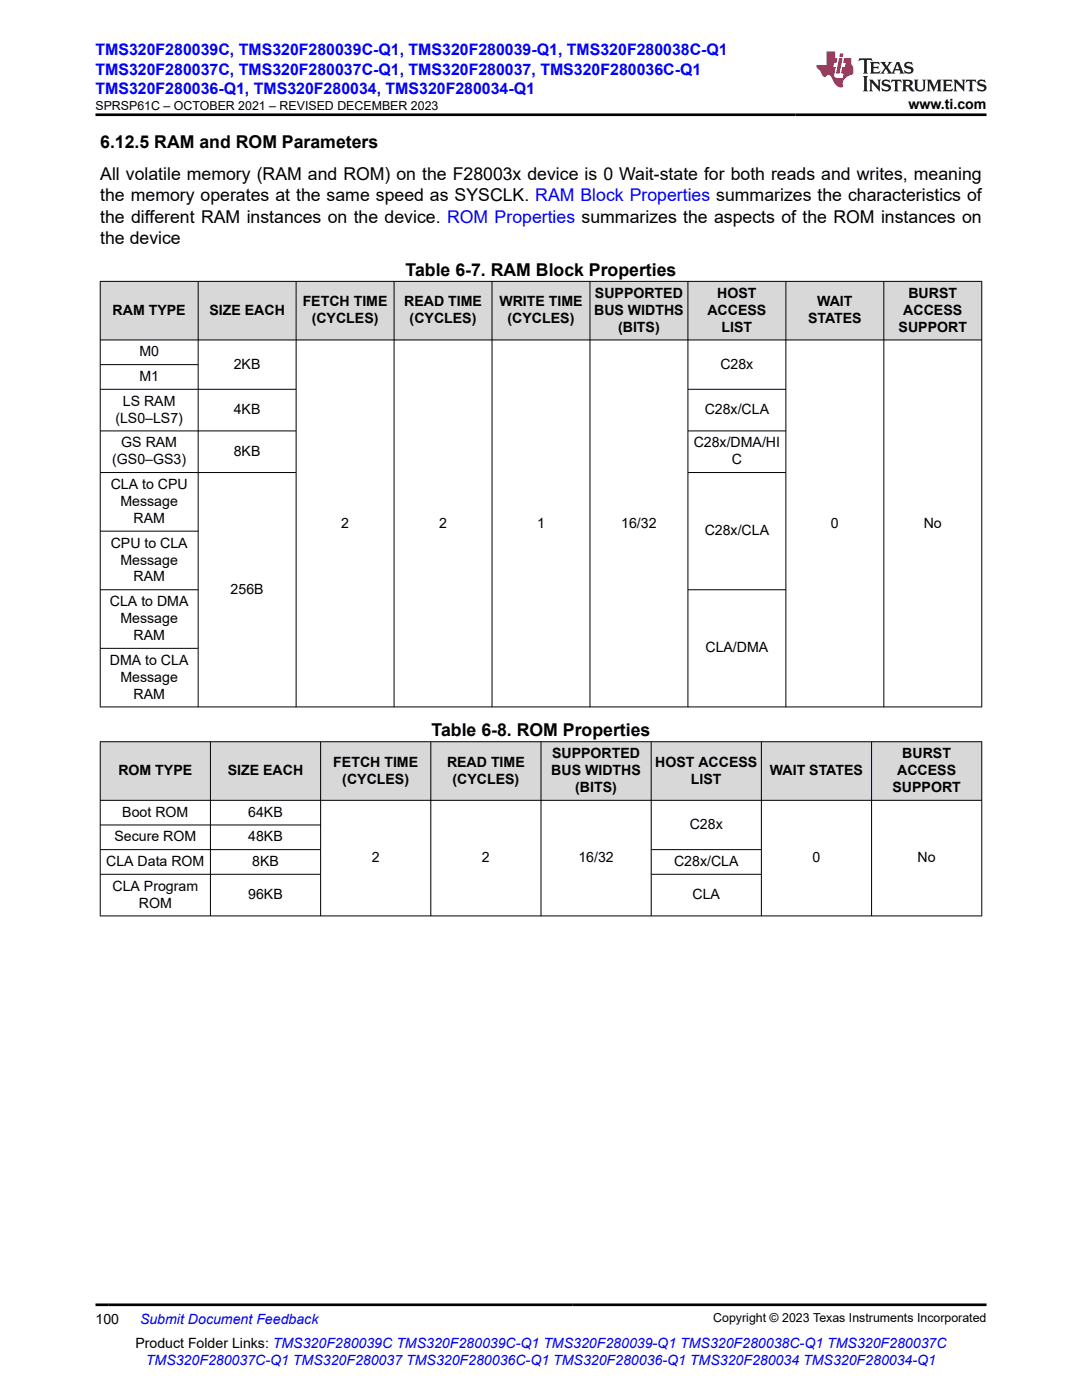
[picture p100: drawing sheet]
<svg xmlns="http://www.w3.org/2000/svg" width="216mm" height="279mm" viewBox="0 0 216 279" stroke-linecap="round" stroke-linejoin="round" font-family="sans-serif">
<defs><g id="words">
<g font-size="3.5">
<text x="20" y="29.6">6.12.5 RAM and ROM Parameters</text>
<text x="20" y="35.9">All volatile memory (RAM and ROM) on the F28003x device is 0 Wait-state for both reads and writes, meaning</text>
<text x="20" y="40.2">the memory operates at the same speed as SYSCLK. RAM Block Properties summarizes the characteristics of</text>
<text x="20" y="44.4">the different RAM instances on the device. ROM Properties summarizes the aspects of the ROM instances on</text>
<text x="20" y="48.6">the device</text>
<text x="80.9" y="55">Table 6-7. RAM Block Properties</text>
<text x="86.1" y="146.9">Table 6-8. ROM Properties</text>
</g>
<g font-size="3.2" fill="#00f">
<text x="19" y="11.1">TMS320F280039C, TMS320F280039C-Q1, TMS320F280039-Q1, TMS320F280038C-Q1</text>
<text x="19" y="14.9">TMS320F280037C, TMS320F280037C-Q1, TMS320F280037, TMS320F280036C-Q1</text>
<text x="19" y="18.7">TMS320F280036-Q1, TMS320F280034, TMS320F280034-Q1</text>
</g>
<g font-size="2.8">
<text x="181.3" y="21.8">www.ti.com</text>
<text x="118.7" y="59.4">SUPPORTED</text>
<text x="143.1" y="59.4">HOST</text>
<text x="181.3" y="59.4">BURST</text>
<text x="22.5" y="62.8">RAM TYPE</text>
<text x="41.8" y="62.8">SIZE EACH</text>
<text x="60.4" y="61.1">FETCH TIME</text>
<text x="62.2" y="64.5">(CYCLES)</text>
<text x="80.6" y="61.1">READ TIME</text>
<text x="81.7" y="64.5">(CYCLES)</text>
<text x="99.6" y="61.1">WRITE TIME</text>
<text x="101.3" y="64.5">(CYCLES)</text>
<text x="118.6" y="62.8">BUS WIDTHS</text>
<text x="141.2" y="62.8">ACCESS</text>
<text x="161.2" y="64.5">STATES</text>
<text x="163.1" y="61.1">WAIT</text>
<text x="180.2" y="62.8">ACCESS</text>
<text x="27.8" y="71.1">M0</text>
<text x="123.3" y="66.2">(BITS)</text>
<text x="144" y="66.2">LIST</text>
<text x="179.3" y="66.2">SUPPORT</text>
<text x="27.8" y="76">M1</text>
<text x="46.7" y="73.6">2KB</text>
<text x="143.7" y="73.6">C28x</text>
<text x="24.5" y="81">LS RAM</text>
<text x="46.7" y="82.7">4KB</text>
<text x="140.6" y="82.7">C28x/CLA</text>
<text x="23" y="84.4">(LS0–LS7)</text>
<text x="24.2" y="89.3">GS RAM</text>
<text x="138.4" y="89.3">C28x/DMA/HI</text>
<text x="22.4" y="92.7">(GS0–GS3)</text>
<text x="46.7" y="91">8KB</text>
<text x="146" y="92.7">C</text>
<text x="22.1" y="97.6">CLA to CPU</text>
<text x="24" y="101">Message</text>
<text x="26.6" y="104.4">RAM</text>
<text x="68.1" y="105.3">2</text>
<text x="87.6" y="105.3">2</text>
<text x="107.2" y="105.3">1</text>
<text x="124" y="105.3">16/32</text>
<text x="140.6" y="106.8">C28x/CLA</text>
<text x="165.8" y="105.3">0</text>
<text x="184.3" y="105.3">No</text>
<text x="22.1" y="109.3">CPU to CLA</text>
<text x="24" y="112.7">Message</text>
<text x="26.6" y="116">RAM</text>
<text x="46" y="118.5">256B</text>
<text x="21.9" y="121">CLA to DMA</text>
<text x="24" y="124.4">Message</text>
<text x="26.6" y="127.7">RAM</text>
<text x="140.8" y="130.2">CLA/DMA</text>
<text x="21.9" y="132.7">DMA to CLA</text>
<text x="24" y="136.1">Message</text>
<text x="26.6" y="139.4">RAM</text>
<text x="23.6" y="154.7">ROM TYPE</text>
<text x="45.5" y="154.7">SIZE EACH</text>
<text x="66.5" y="153">FETCH TIME</text>
<text x="89.2" y="153">READ TIME</text>
<text x="110" y="154.7">BUS WIDTHS</text>
<text x="110.2" y="151.3">SUPPORTED</text>
<text x="130.7" y="153">HOST ACCESS</text>
<text x="153.6" y="154.7">WAIT STATES</text>
<text x="179" y="154.7">ACCESS</text>
<text x="180" y="151.3">BURST</text>
<text x="68.3" y="156.4">(CYCLES)</text>
<text x="90.3" y="156.4">(CYCLES)</text>
<text x="114.8" y="158.1">(BITS)</text>
<text x="137.9" y="156.4">LIST</text>
<text x="178.1" y="158.1">SUPPORT</text>
<text x="22.8" y="167.9">Secure ROM</text>
<text x="24.4" y="163">Boot ROM</text>
<text x="49.5" y="163">64KB</text>
<text x="49.5" y="167.9">48KB</text>
<text x="137.6" y="165.5">C28x</text>
<text x="21.2" y="172.8">CLA Data ROM</text>
<text x="50.3" y="172.8">8KB</text>
<text x="74.2" y="172.1">2</text>
<text x="96.2" y="172.1">2</text>
<text x="115.4" y="172.1">16/32</text>
<text x="134.5" y="172.8">C28x/CLA</text>
<text x="162.1" y="172.1">0</text>
<text x="183.1" y="172.1">No</text>
<text x="22.4" y="177.8">CLA Program</text>
<text x="49.5" y="179.5">96KB</text>
<text x="138.2" y="179.5">CLA</text>
<text x="27.7" y="181.1">ROM</text>
<text x="19" y="264.2">100</text>
<text x="27" y="269">Product Folder Links: TMS320F280039C TMS320F280039C-Q1 TMS320F280039-Q1 TMS320F280038C-Q1 TMS320F280037C</text>
</g>
<g font-size="2.8" fill="#00f">
<text x="27.9" y="264.2">Submit Document Feedback</text>
<text x="29.1" y="272.4">TMS320F280037C-Q1 TMS320F280037 TMS320F280036C-Q1 TMS320F280036-Q1 TMS320F280034 TMS320F280034-Q1</text>
</g>
<g font-size="2.5">
<text x="19" y="21.9">SPRSP61C – OCTOBER 2021 – REVISED DECEMBER 2023</text>
<text x="142.3" y="263.9">Copyright © 2023 Texas Instruments Incorporated</text>
</g>
</g></defs>
<g fill="#d8d8d8">
<path d="M20 56.2h175.9v11.6h-175.9z" fill-rule="evenodd"/>
<path d="M20.1 56.2h19.4v11.6h-19.4z" fill-rule="evenodd"/>
<path d="M39.6 56.2h19.4v11.6h-19.4z" fill-rule="evenodd"/>
<path d="M59.2 56.2h19.4v11.6h-19.4z" fill-rule="evenodd"/>
<path d="M78.7 56.2h19.4v11.6h-19.4z" fill-rule="evenodd"/>
<path d="M98.2 56.2h19.5v11.6h-19.5z" fill-rule="evenodd"/>
<path d="M117.8 56.2h19.4v11.6h-19.4z" fill-rule="evenodd"/>
<path d="M137.3 56.2h19.4v11.6h-19.4z" fill-rule="evenodd"/>
<path d="M156.9 56.2h19.4v11.6h-19.4z" fill-rule="evenodd"/>
<path d="M176.4 56.2h19.4v11.6h-19.4z" fill-rule="evenodd"/>
</g>
<g fill="none" stroke="#000" stroke-width=".2">
<path d="M19.9 56.2h176.1M20 56.1v85M39.5 56.1v85M59.1 56.1v85M78.6 56.1v85M98.2 56.1v85M117.7 56.1v85M137.3 56.1v85M156.8 56.1v85M176.4 56.1v85M195.9 56.1v85M19.9 67.8h176.1"/>
<path d="M19.9 72.8h19.7M59.2 77.7h-39.3M137.3 77.7h19.6M19.9 86h39.3M19.9 94.3h39.3M137.3 86h19.6M137.3 94.3h19.6M19.9 106h19.7M19.9 117.7h19.7M137.3 117.7h19.6M19.9 129.4h19.7M19.9 141.1h176.1"/>
</g>
<g fill="#d8d8d8">
<path d="M20 148h175.9v11.7h-175.9z" fill-rule="evenodd"/>
<path d="M20.1 148.1h21.8v11.6h-21.8z" fill-rule="evenodd"/>
<path d="M42 148.1h21.9v11.6h-21.9z" fill-rule="evenodd"/>
<path d="M64 148.1h21.9v11.6h-21.9z" fill-rule="evenodd"/>
<path d="M86 148.1h21.9v11.6h-21.9z" fill-rule="evenodd"/>
<path d="M108 148.1h21.9v11.6h-21.9z" fill-rule="evenodd"/>
<path d="M130 148.1h21.9v11.6h-21.9z" fill-rule="evenodd"/>
<path d="M152 148.1h21.9v11.6h-21.9z" fill-rule="evenodd"/>
<path d="M174 148.1h21.8v11.6h-21.8z" fill-rule="evenodd"/>
</g>
<g fill="none" stroke="#000" stroke-width=".2">
<path d="M19.9 148h176.1M19.9 159.7h176.1M20 148v34.9M42 148v34.9M64 148v34.9M86 148v34.9M107.9 148v34.9M129.9 148v34.9M151.9 148v34.9M173.9 148v34.9M195.9 148v34.9M19.9 164.6h44.1"/>
<path d="M19.9 169.6h44.1M19.9 174.5h44.1M129.9 169.6h22.1M129.9 174.5h22.1M19.9 182.8h176.1"/>
</g>
<path d="M171.5 11.6l-.2 .6 .5-.2h.6v.1v2.2l-.2 .4h1l-.2-.4v-2.2v-.1h.5l.5 .2-.1-.6zM173.6 12.4l.2 .3v1.6l-.2 .4h1.9l.1-.6a1.08 1.08 0 0 1-1.3 .2v-.7h.6l.4 .2v-.7l-.4 .2h-.6v-.5l.2-.2a1 1 0 0 1 1 .3l-.1-.5zM175.7 12.4l.9 1.1-1 1.2h.9l-.2-.2 .5-.8 .4 .8-.2 .2h1.6l-.2-.2 .2-.5h.9l.1 .5-.1 .2h.9l-.2-.4-.8-1.9h-.5l-.9 2.1-.9-1.1 .9-1h-.8l.2 .2-.4 .6-.4-.6 .2-.2zM179 12.8l.4 1h-.7zM180.7 12.5a.65 .65 0 0 0-.2 .7 .65 .65 0 0 0 .6 .5l.6 .1 .1 .3a.79 .79 0 0 1-.7 .4 .79 .79 0 0 1-.7-.5l.1 .7 .2-.1a.93 .93 0 0 0 1.1 0 .93 .93 0 0 0 .4-.9 1.46 1.46 0 0 0-1.2-.6l-.1-.3a1.09 1.09 0 0 1 1.2 .2l-.2-.6-.1 .1-.5-.2zM172.2 15.2l.2 .4v2.2l-.2 .4h1l-.2-.4v-2.2l.2-.4zM173.4 15.9l.2 .4v1.5l-.2 .4h.8l-.3-.4 .1-1.3 1.6 1.8v-2l.2-.4h-.7l.1 .2 .1 1.1-1.2-1.3zM176.2 16a.65 .65 0 0 0-.2 .8 .65 .65 0 0 0 .6 .4l.6 .2 .1 .2a.79 .79 0 0 1-.7 .4 .79 .79 0 0 1-.7-.5l.1 .7 .2-.1a.93 .93 0 0 0 1.1 .1 .93 .93 0 0 0 .4-1 1.46 1.46 0 0 0-1.2-.5l-.1-.4a1.09 1.09 0 0 1 1.2 .2l-.1-.6-.2 .1-.5-.1zM177.9 15.9l-.1 .6a.63 .63 0 0 1 .8-.3v1.6l-.3 .4h1l-.2-.4v-1.6a.66 .66 0 0 1 .8 .3l-.1-.6zM180 15.9l.2 .4v1.5l-.2 .4h1l-.2-.2-.1-.7h.5l.1 .2a.79 .79 0 0 0 1.2 .6l-1-.9a.61 .61 0 0 0 .6-.6 .61 .61 0 0 0-.5-.7zM180.8 16.2h.1a.47 .47 0 0 1 .5 .1 .47 .47 0 0 1 .1 .5l-.1 .1-.7 .1zM182.3 15.9l.2 .2a2.27 2.27 0 0 0 .4 2 1.04 1.04 0 0 0 1.7-.7v-1.3l.2-.2h-.8l.2 .4v1.1a.6 .6 0 0 1-.6 .6 .6 .6 0 0 1-.6-.6v-1.1l.3-.4zM184.9 15.9l.2 .4v1.5l-.2 .4h.8l-.3-.4v-1.4l.9 1.9 .9-1.9v1.4l-.3 .4h1l-.2-.4v-1.5l.2-.4h-.8l-.7 1.5-.6-1.5zM188.1 15.9l.2 .4v1.5l-.2 .4h1.9l.1-.6a1.09 1.09 0 0 1-1.3 .2v-.7h.6l.4 .2v-.6l-.4 .2h-.6v-.6l.2-.1a1.01 1.01 0 0 1 1 .3l-.1-.6zM190.2 15.9l.3 .4v1.5l-.3 .4h.8l-.2-.4v-1.3l1.6 1.8v-2l.2-.4h-.7l.2 .2v1.1l-1.2-1.3zM192.8 15.9l-.1 .6a.63 .63 0 0 1 .8-.3v1.6l-.3 .4h1l-.2-.4v-1.6a.66 .66 0 0 1 .8 .3l-.1-.6zM195.2 16a.65 .65 0 0 0-.2 .8 .65 .65 0 0 0 .6 .4l.6 .2 .2 .2a.79 .79 0 0 1-.7 .4 .79 .79 0 0 1-.7-.5l.1 .7 .2-.1a.93 .93 0 0 0 1 .1 .93 .93 0 0 0 .5-1 1.46 1.46 0 0 0-1.3-.5v-.4a1.09 1.09 0 0 1 1.2 .2l-.2-.6-.2 .1-.5-.1z" fill="#231f20"/>
<path d="M164.9 10.3v2.7h-2l.1 .4 .8 1a.95 .95 0 0 0 1 .9 .59 .59 0 0 1 .5-.4 .59 .59 0 0 1 .5 .3l.4 .8a1.59 1.59 0 0 0 2.1 1.4 1.61 1.61 0 0 1 1-2.3l1-.3-.1-1.5a1.59 1.59 0 0 1-.3-1.7h-1.5l-.2 .9h.6l-.2 .9h-.5l-.2 .9v.3l.4 .1-.1 .9h-.7a.73 .73 0 0 1-1-.7l.3-1.5h-.5l.1-.9h.5l.2-.9h-.5v-1.3zM167.4 11.6l-.6 3.1h.7l.6-3.1zM167.6 10.7l-.1 .6h.7l.1-.6z" fill="#ed1c24"/>
<path d="M19 22.9h177.8M19 260.4h177.8" fill="none" stroke="#000" stroke-width=".53"/>
<use href="#words"/>
</svg>
